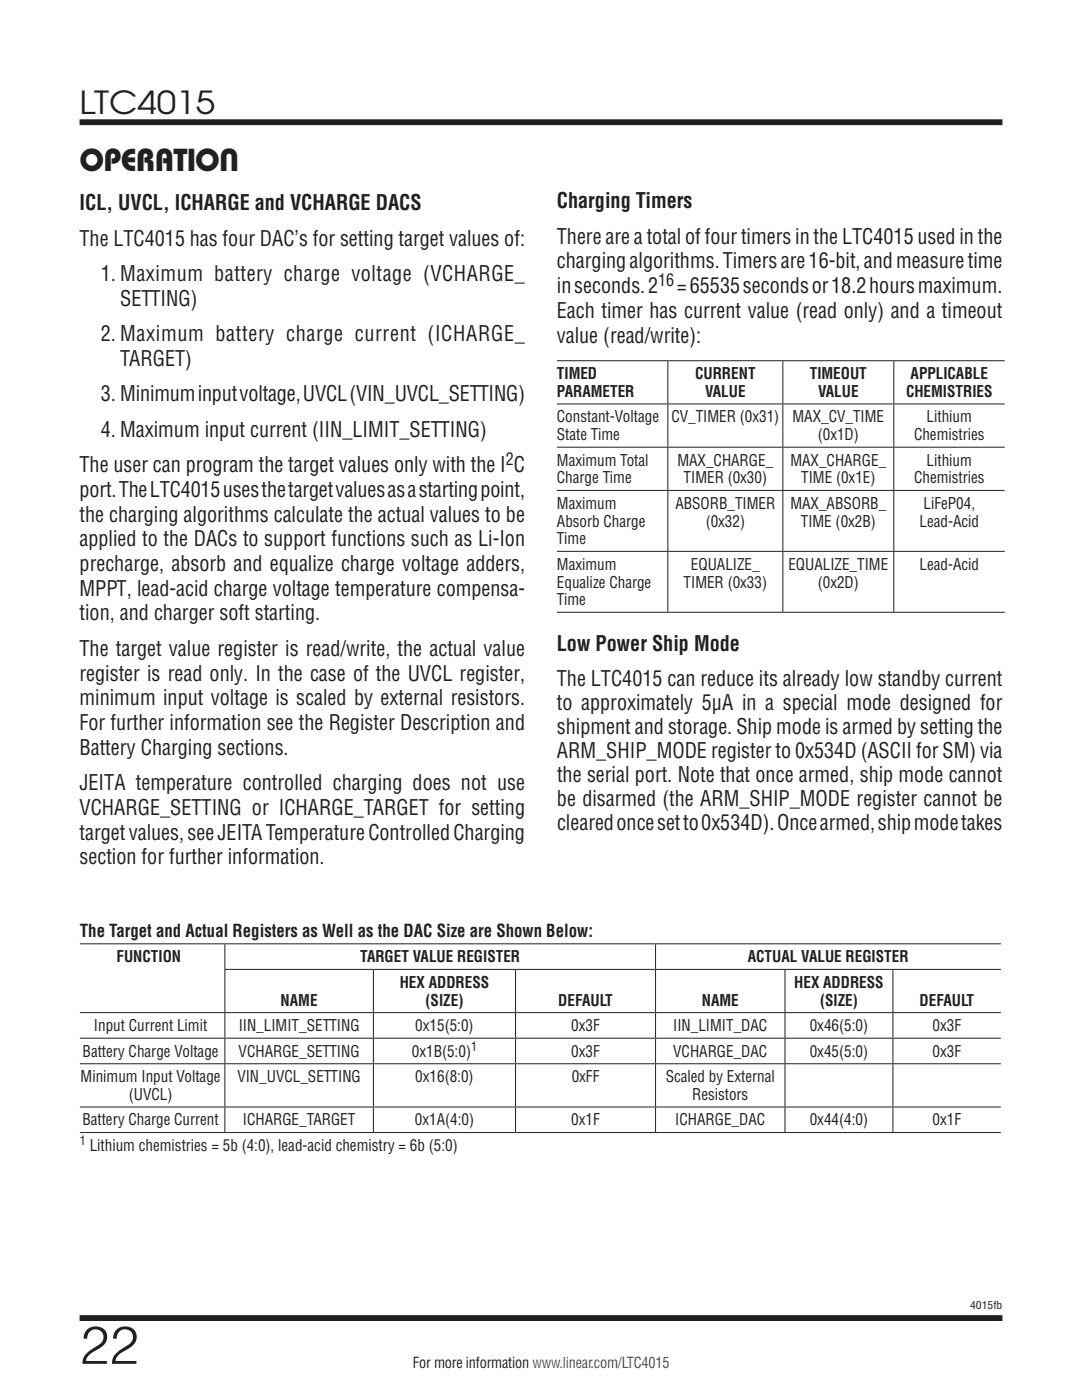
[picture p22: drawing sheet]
<svg xmlns="http://www.w3.org/2000/svg" width="216mm" height="279mm" viewBox="0 0 216 279" stroke-linecap="round" stroke-linejoin="round" font-family="sans-serif">
<defs><g id="words">
<text font-size="10.6" fill="#231f20" x="15.9" y="272.2">22</text>
<g font-size="6.3" fill="#231f20">
<text x="15.9" y="22.8">LTC4015</text>
<text x="15.9" y="34.1">OPERATION</text>
</g>
<g font-size="4.2" fill="#231f20">
<text x="15.9" y="42">ICL, UVCL, ICHARGE and VCHARGE DACS</text>
<text x="111.1" y="41.6">Charging Timers</text>
<text x="15.9" y="49">The LTC4015 has four DAC’s for setting target values of:</text>
<text x="111.1" y="48.6">There are a total of four timers in the LTC4015 used in the</text>
<text x="111.1" y="53.6">charging algorithms. Timers are16-bit, and measure time</text>
<text x="20.1" y="56.1">1. Maximum battery charge voltage (VCHARGE_</text>
<text x="111.1" y="58.5">in seconds. 2</text>
<text x="135.1" y="58.5">= 65535seconds or18.2hours maximum.</text>
<text x="24" y="61">SETTING)</text>
<text x="111.1" y="63.4">Each timer has current value (read only) and a timeout</text>
<text x="20.1" y="68.1">2. Maximum battery charge current (ICHARGE_</text>
<text x="111.1" y="68.4">value (read/write):</text>
<text x="24" y="73">TARGET)</text>
<text x="20.1" y="80.1">3. Minimuminputvoltage, UVCL(VIN_UVCL_SETTING)</text>
<text x="20.1" y="87.1">4. Maximum input current (IIN_LIMIT_SETTING)</text>
<text x="15.9" y="94.2">The user can program the target values only with the I C</text>
<text x="15.9" y="99.1">port. TheLTC4015usesthetargetvaluesasastartingpoint,</text>
<text x="15.9" y="104.1">the charging algorithms calculate the actual values to be</text>
<text x="15.9" y="109">applied to the DACs to support functions such as Li-Ion</text>
<text x="15.9" y="114">precharge, absorb and equalize charge voltage adders,</text>
<text x="15.9" y="118.9">MPPT, lead-acid charge voltage temperature compensa-</text>
<text x="15.9" y="123.8">tion, and charger soft starting.</text>
<text x="15.9" y="130.9">The target value register is read/write, the actual value</text>
<text x="111.1" y="130">Low Power Ship Mode</text>
<text x="15.9" y="135.8">register is read only. In the case of the UVCL register,</text>
<text x="111.1" y="136.9">The LTC4015 can reduce its already low standby current</text>
<text x="15.9" y="140.8">minimum input voltage is scaled by external resistors.</text>
<text x="111.1" y="141.7">to approximately 5μA in a special mode designed for</text>
<text x="15.9" y="145.7">For further information see the Register Description and</text>
<text x="111.1" y="146.5">shipment and storage. Ship mode is armed by setting the</text>
<text x="15.9" y="150.6">Battery Charging sections.</text>
<text x="111.1" y="151.3">ARM_SHIP_MODE register to 0x534D (ASCII for SM) via</text>
<text x="15.9" y="157.7">JEITA temperature controlled charging does not use</text>
<text x="111.1" y="160.9">be disarmed (the ARM_SHIP_MODE register cannot be</text>
<text x="111.1" y="156.1">the serial port. Note that once armed, ship mode cannot</text>
<text x="15.9" y="162.6">VCHARGE_SETTING or ICHARGE_TARGET for setting</text>
<text x="15.9" y="167.6">target values, see JEITA Temperature Controlled Charging</text>
<text x="111.1" y="165.7">cleared once set to0x534D). Once armed, ship mode takes</text>
<text x="15.9" y="172.5">section for further information.</text>
</g>
<text font-size="3.5" fill="#231f20" x="15.9" y="187">The Target and Actual Registers as Well as the DAC Size are Shown Below:</text>
<g font-size="3.4" fill="#231f20">
<text x="131.3" y="57">16</text>
<text x="100.9" y="92.7">2</text>
</g>
<g font-size="3.2" fill="#231f20">
<text x="111.1" y="75.7">TIMED</text>
<text x="138.7" y="75.7">CURRENT</text>
<text x="161.6" y="75.7">TIMEOUT</text>
<text x="181.7" y="75.7">APPLICABLE</text>
<text x="111.1" y="79.2">PARAMETER</text>
<text x="140.7" y="79.2">VALUE</text>
<text x="163.2" y="79.2">VALUE</text>
<text x="180.8" y="79.2">CHEMISTRIES</text>
<text x="111.1" y="84.3">Constant-Voltage</text>
<text x="111.1" y="87.8">State Time</text>
<text x="134" y="84.3">CV_TIMER (0x31)</text>
<text x="158.1" y="84.3">MAX_CV_TIME</text>
<text x="163.2" y="87.8">(0x1D)</text>
<text x="182.4" y="87.8">Chemistries</text>
<text x="184.9" y="84.3">Lithium</text>
<text x="111.1" y="92.9">Maximum Total</text>
<text x="135.2" y="92.9">MAX_CHARGE_</text>
<text x="157.7" y="92.9">MAX_CHARGE_</text>
<text x="184.9" y="92.9">Lithium</text>
<text x="111.1" y="96.5">Charge Time</text>
<text x="111.1" y="101.6">Maximum</text>
<text x="134.8" y="101.6">ABSORB_TIMER</text>
<text x="136.4" y="96.5">TIMER (0x30)</text>
<text x="157.7" y="101.6">MAX_ABSORB_</text>
<text x="159.9" y="96.5">TIME (0x1E)</text>
<text x="182.4" y="96.5">Chemistries</text>
<text x="184.3" y="101.6">LiFeP04,</text>
<text x="111.1" y="105.1">Absorb Charge</text>
<text x="140.8" y="105.1">(0x32)</text>
<text x="159.8" y="105.1">TIME (0x2B)</text>
<text x="183.5" y="105.1">Lead-Acid</text>
<text x="111.1" y="113.7">Maximum</text>
<text x="111.1" y="108.6">Time</text>
<text x="137.9" y="113.7">EQUALIZE_</text>
<text x="157.3" y="113.7">EQUALIZE_TIME</text>
<text x="183.5" y="113.7">Lead-Acid</text>
<text x="111.1" y="117.3">Equalize Charge</text>
<text x="136.4" y="117.3">TIMER (0x33)</text>
<text x="163.2" y="117.3">(0x2D)</text>
<text x="111.1" y="120.8">Time</text>
<text x="23.3" y="192.1">FUNCTION</text>
<text x="71.9" y="192.1">TARGET VALUE REGISTER</text>
<text x="79.8" y="197.2">HEX ADDRESS</text>
<text x="149.2" y="192.1">ACTUAL VALUE REGISTER</text>
<text x="158.5" y="197.2">HEX ADDRESS</text>
<text x="56" y="200.7">NAME</text>
<text x="84.9" y="200.7">(SIZE)</text>
<text x="111.4" y="200.7">DEFAULT</text>
<text x="140" y="200.7">NAME</text>
<text x="163.6" y="200.7">(SIZE)</text>
<text x="183.5" y="200.7">DEFAULT</text>
<text x="18.7" y="205.8">Input Current Limit</text>
<text x="47.6" y="205.8">IIN_LIMIT_SETTING</text>
<text x="82.9" y="205.8">0x15(5:0)</text>
<text x="114" y="205.8">0x3F</text>
<text x="134.3" y="205.8">IIN_LIMIT_DAC</text>
<text x="161.6" y="205.8">0x46(5:0)</text>
<text x="186.1" y="205.8">0x3F</text>
<text x="16.1" y="216">Minimum Input Voltage</text>
<text x="16.5" y="210.9">Battery Charge Voltage</text>
<text x="47.4" y="216">VIN_UVCL_SETTING</text>
<text x="47.6" y="210.9">VCHARGE_SETTING</text>
<text x="82.2" y="210.9">0x1B(5:0)</text>
<text x="82.9" y="216">0x16(8:0)</text>
<text x="114" y="210.9">0x3F</text>
<text x="114.1" y="216">0xFF</text>
<text x="132.8" y="216">Scaled by External</text>
<text x="134.3" y="210.9">VCHARGE_DAC</text>
<text x="161.6" y="210.9">0x45(5:0)</text>
<text x="186.1" y="210.9">0x3F</text>
<text x="25.7" y="219.5">(UVCL)</text>
<text x="138.1" y="219.5">Resistors</text>
<text x="16.5" y="224.6">Battery Charge Current</text>
<text x="48.5" y="224.6">ICHARGE_TARGET</text>
<text x="82.8" y="224.6">0x1A(4:0)</text>
<text x="114" y="224.6">0x1F</text>
<text x="134.8" y="224.6">ICHARGE_DAC</text>
<text x="161.6" y="224.6">0x44(4:0)</text>
<text x="186.1" y="224.6">0x1F</text>
<text x="17.9" y="229.7">Lithium chemistries = 5b (4:0), lead-acid chemistry = 6b (5:0)</text>
</g>
<text font-size="3" fill="#231f20" x="82.4" y="273.1">For more information www.linear.com/LTC4015</text>
<g font-size="2.5" fill="#231f20">
<text x="94" y="209.8">1</text>
<text x="15.9" y="228.6">1</text>
</g>
<text font-size="2.1" fill="#231f20" x="193.6" y="261.2">4015fb</text>
</g></defs>
<path d="M15.9 24.4h184.1M15.9 263h184.1" fill="none" stroke="#231f20" stroke-width="1.2" stroke-linecap="butt"/>
<g fill="none" stroke="#231f20" stroke-width=".2">
<path d="M111.1 72h89.4M133.3 72.1v8.4M156.2 72.1v8.4M178.3 72.1v8.4M111.1 80.6h89.4M111.1 89.2h89.4M111.1 97.9h89.4M133.3 80.7v8.5M133.3 89.3v8.5M133.3 98v11.9M156.2 80.7v8.5M156.2 89.3v8.5"/>
<path d="M156.2 98v11.9M178.3 80.7v8.5M178.3 89.3v8.5M178.3 98v11.9M111.1 110h89.4M133.3 110.1v12M156.2 110.1v12M178.3 110.1v12M111.1 122.2h89.4M15.9 188.4h183.8M44.8 193.5h154.9M44.9 188.4v5"/>
<path d="M44.9 193.6v8.4M74.5 193.6v8.4M102.9 193.6v8.4M130.8 188.4v5M130.8 193.6v8.4M156.6 193.6v8.4M178.2 193.6v8.4M15.9 202.1h183.8M15.9 207.2h183.8M15.9 212.3h183.8M44.9 202.2v4.9M44.9 207.3v4.9"/>
<path d="M44.9 212.4v8.4M74.5 202.2v4.9M74.5 207.3v4.9M74.5 212.4v8.4M102.9 202.2v4.9M102.9 207.3v4.9M102.9 212.4v8.4M130.8 202.2v4.9M130.8 207.3v4.9M130.8 212.4v8.4M156.6 202.2v4.9M156.6 207.3v4.9"/>
<path d="M156.6 212.4v8.4M178.2 202.2v4.9M178.2 207.3v4.9M178.2 212.4v8.4M15.9 220.9h183.8M15.9 226h183.8M44.9 221v4.9M74.5 221v4.9M102.9 221v4.9M130.8 221v4.9M156.6 221v4.9M178.2 221v4.9"/>
</g>
<use href="#words"/>
</svg>
